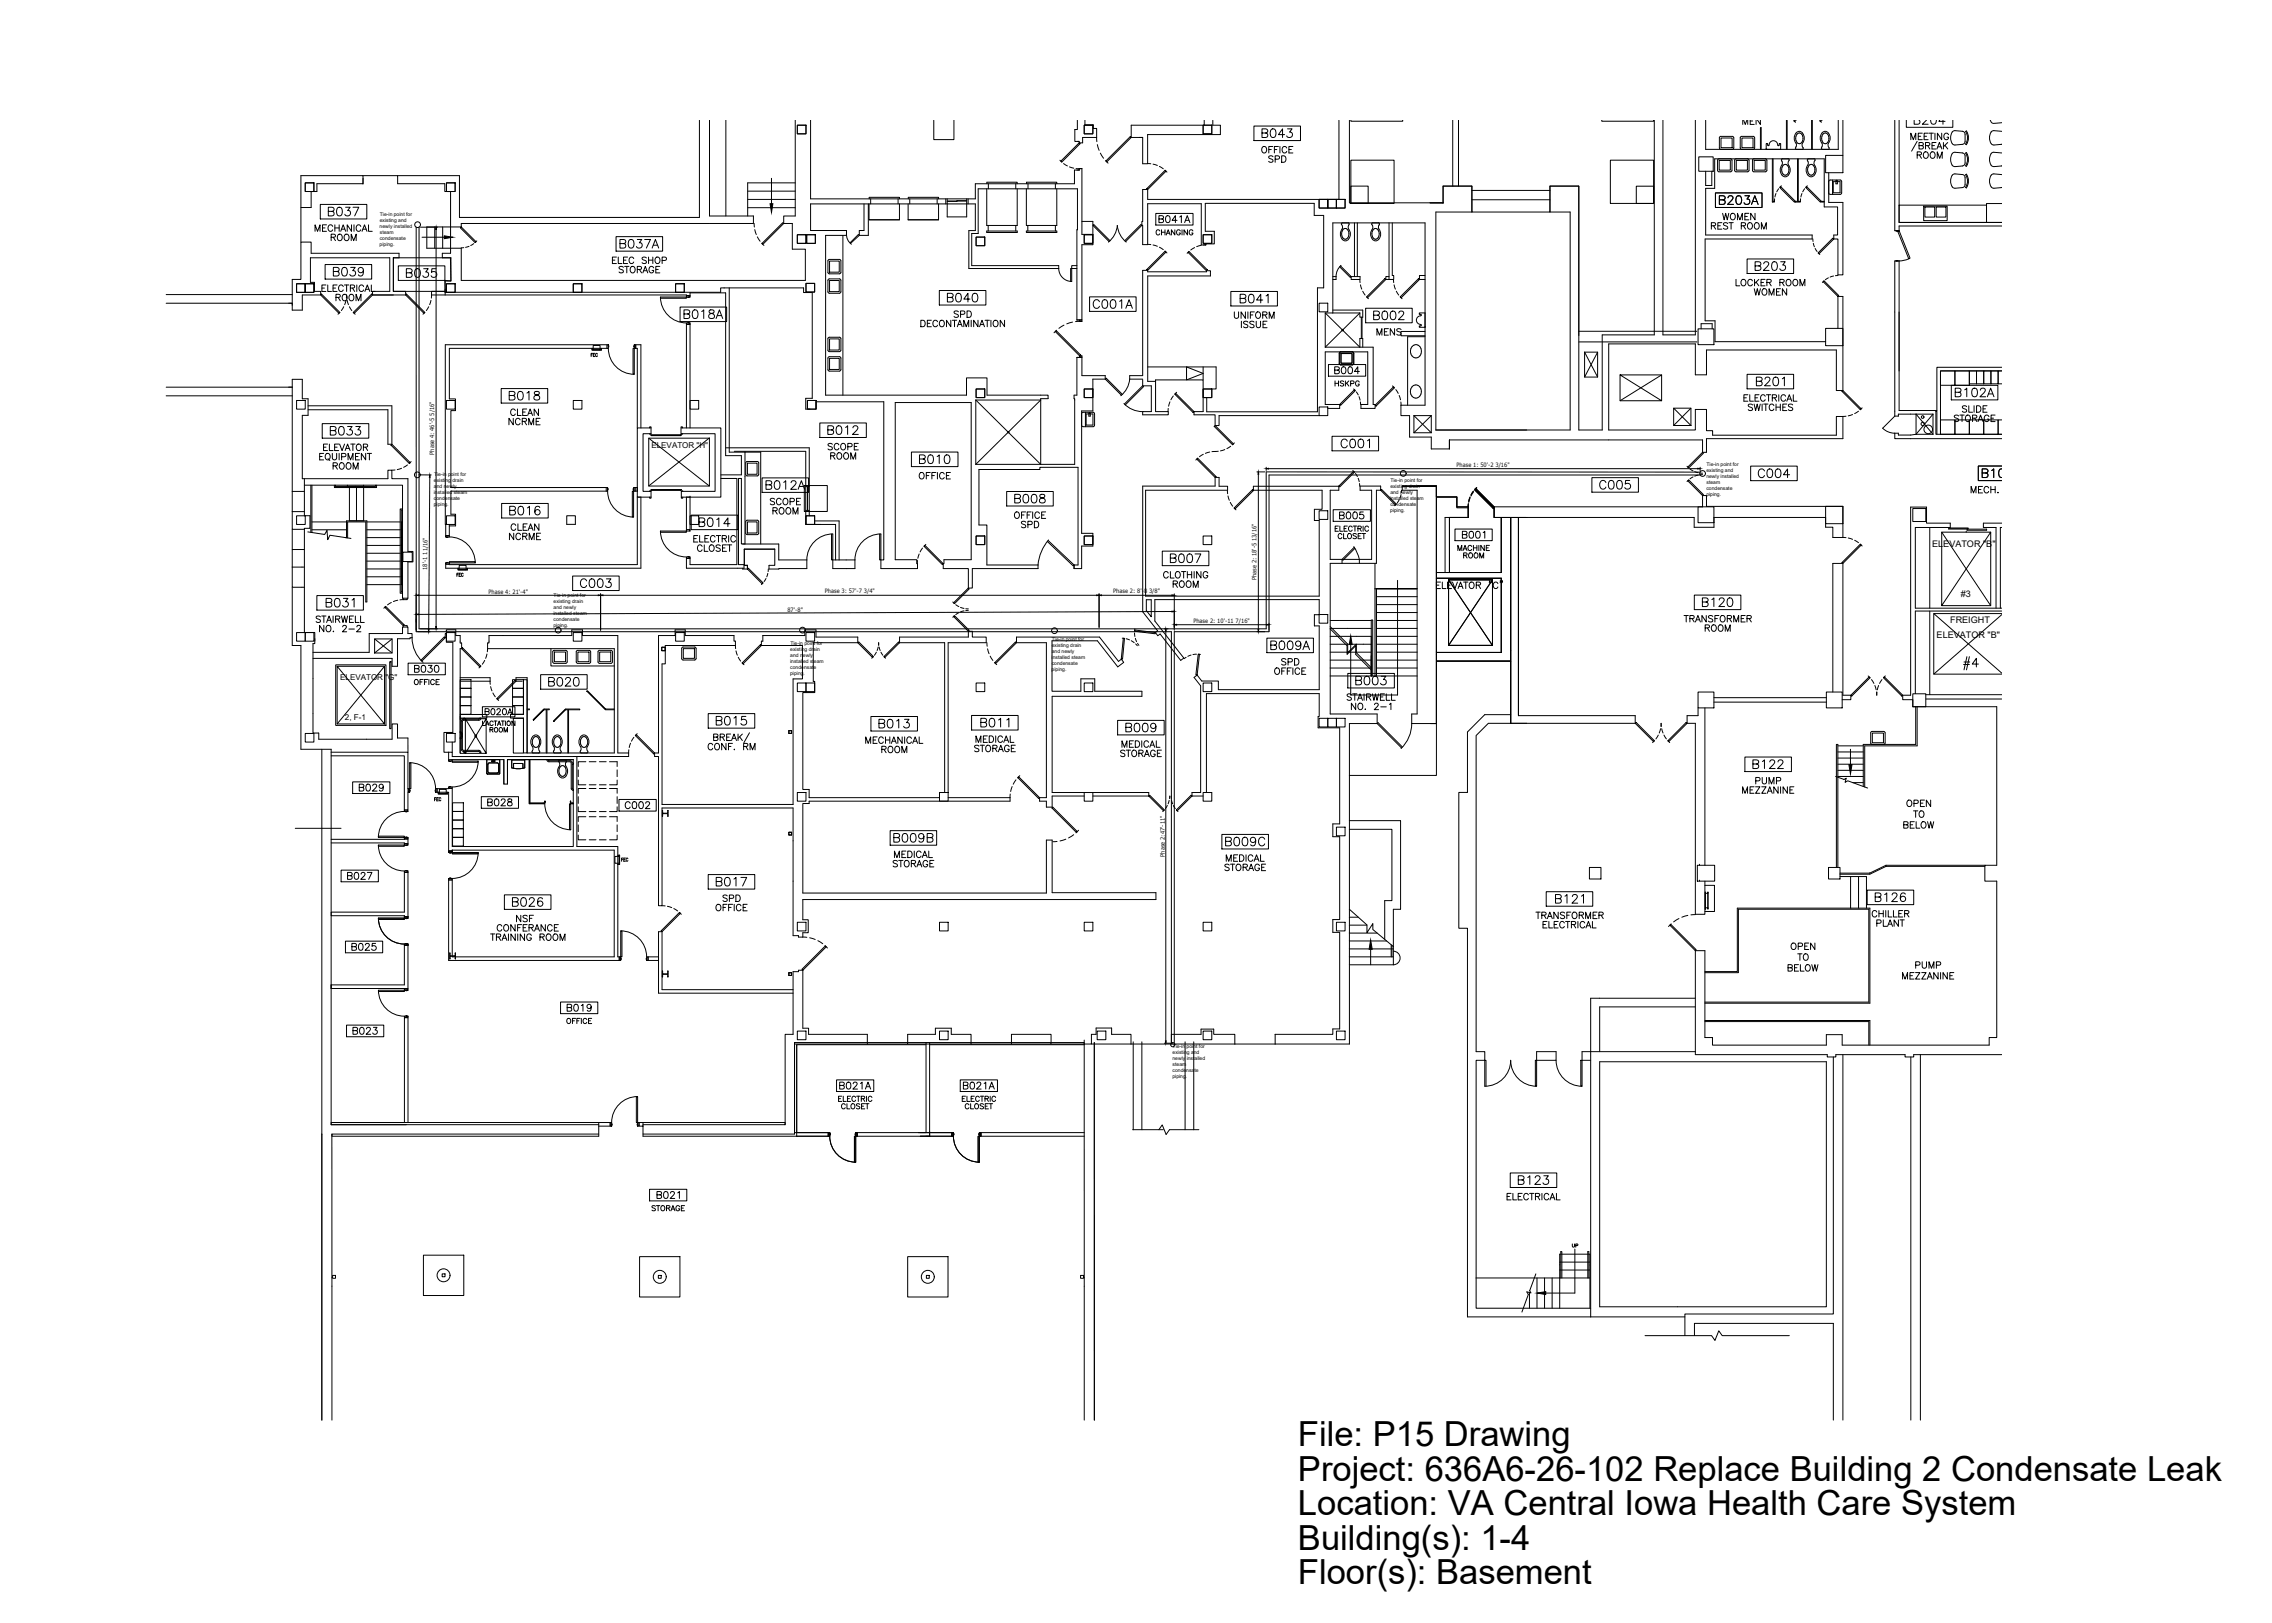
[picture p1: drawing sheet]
<svg xmlns="http://www.w3.org/2000/svg" width="1067mm" height="762mm" viewBox="0 0 1067 762" stroke-linecap="round" stroke-linejoin="round" font-family="sans-serif">
<defs><g id="words">
<g font-size="16.2">
<text x="609" y="679">File: P15 Drawing</text>
<text x="609" y="695">Project: 636A6-26-102 Replace Building 2 Condensate Leak</text>
<text x="609" y="711">Location: VA Central Iowa Health Care System</text>
<text x="609" y="728">Building(s): 1-4</text>
<text x="609" y="744">Floor(s): Basement</text>
</g>
<text font-size="10.6" x="921" y="316">#4</text>
<g font-size="8.4">
<text x="897" y="72">/BREAK</text>
<text x="334" y="350">BREAK/</text>
</g>
<g font-size="7.9">
<text x="806" y="97">B203A</text>
<text x="153" y="103">B037</text>
<text x="290" y="118">B037A</text>
<text x="156" y="131">B039</text>
<text x="190" y="132">B035</text>
<text x="581" y="144">B041</text>
<text x="513" y="146">C001A</text>
<text x="644" y="151">B002</text>
<text x="824" y="182">B201</text>
<text x="238" y="189">B018</text>
<text x="917" y="188">B102A</text>
<text x="154" y="206">B033</text>
<text x="388" y="205">B012</text>
<text x="359" y="231">B012A</text>
<text x="476" y="237">B008</text>
<text x="238" y="243">B016</text>
<text x="798" y="286">B120</text>
<text x="257" y="323">B020</text>
<text x="636" y="323">B003</text>
<text x="460" y="343">B011</text>
<text x="335" y="417">B017</text>
<text x="240" y="427">B026</text>
<text x="712" y="557">B123</text>
</g>
<g font-size="7.5">
<text x="592" y="66">B043</text>
<text x="823" y="128">B203</text>
<text x="444" y="143">B040</text>
<text x="320" y="151">B018A</text>
<text x="629" y="211">C001</text>
<text x="431" y="219">B010</text>
<text x="825" y="225">C004</text>
<text x="750" y="231">C005</text>
<text x="327" y="248">B014</text>
<text x="549" y="265">B007</text>
<text x="272" y="277">C003</text>
<text x="673" y="278">ELEVATOR &quot;C&quot;</text>
<text x="152" y="286">B031</text>
<text x="596" y="306">B009A</text>
<text x="335" y="341">B015</text>
<text x="412" y="343">B013</text>
<text x="528" y="345">B009</text>
<text x="822" y="362">B122</text>
<text x="419" y="397">B009B</text>
<text x="575" y="398">B009C</text>
<text x="730" y="425">B121</text>
<text x="879" y="424">B126</text>
</g>
<text font-size="7.1" x="293" y="381">C002</text>
<g font-size="6.6">
<text x="592" y="73">OFFICE</text>
<text x="543" y="106">B041A</text>
<text x="808" y="104">WOMEN</text>
<text x="155" y="114">ROOM</text>
<text x="290" y="129">STORAGE</text>
<text x="814" y="135">LOCKER ROOM</text>
<text x="157" y="143">ROOM</text>
<text x="447" y="150">SPD</text>
<text x="582" y="155">ISSUE</text>
<text x="646" y="159">MENS</text>
<text x="626" y="177">B004</text>
<text x="820" y="194">SWITCHES</text>
<text x="920" y="195">SLIDE</text>
<text x="238" y="201">NCRME</text>
<text x="917" y="199">STORAGE</text>
<text x="151" y="213">ELEVATOR</text>
<text x="149" y="217">EQUIPMENT</text>
<text x="156" y="222">ROOM</text>
<text x="389" y="217">ROOM</text>
<text x="431" y="226">OFFICE</text>
<text x="362" y="243">ROOM</text>
<text x="628" y="245">B005</text>
<text x="479" y="249">SPD</text>
<text x="238" y="255">NCRME</text>
<text x="325" y="256">ELECTRIC</text>
<text x="686" y="254">B001</text>
<text x="545" y="273">CLOTHING</text>
<text x="147" y="294">STAIRWELL</text>
<text x="800" y="298">ROOM</text>
<text x="194" y="317">B030</text>
<text x="598" y="318">OFFICE</text>
<text x="601" y="314">SPD</text>
<text x="631" y="330">STAIRWELL</text>
<text x="634" y="334">NO. 2-1</text>
<text x="406" y="350">MECHANICAL</text>
<text x="457" y="350">MEDICAL</text>
<text x="526" y="352">MEDICAL</text>
<text x="457" y="354">STORAGE</text>
<text x="823" y="369">PUMP</text>
<text x="168" y="373">B029</text>
<text x="228" y="380">B028</text>
<text x="419" y="404">MEDICAL</text>
<text x="575" y="406">MEDICAL</text>
<text x="162" y="414">B027</text>
<text x="335" y="429">OFFICE</text>
<text x="878" y="432">CHILLER</text>
<text x="720" y="433">TRANSFORMER</text>
<text x="229" y="443">TRAINING ROOM</text>
<text x="232" y="439">CONFERANCE</text>
<text x="164" y="447">B025</text>
<text x="265" y="476">B019</text>
<text x="165" y="487">B023</text>
<text x="393" y="513">B021A</text>
<text x="452" y="513">B021A</text>
<text x="308" y="564">B021</text>
</g>
<g font-size="6.2">
<text x="896" y="67">MEETING</text>
<text x="595" y="77">SPD</text>
<text x="899" y="75">ROOM</text>
<text x="147" y="110">MECHANICAL</text>
<text x="803" y="109">REST ROOM</text>
<text x="287" y="125">ELEC SHOP</text>
<text x="150" y="138">ELECTRICAL</text>
<text x="823" y="140">WOMEN</text>
<text x="431" y="155">DECONTAMINATION</text>
<text x="579" y="151">UNIFORM</text>
<text x="818" y="189">ELECTRICAL</text>
<text x="239" y="196">CLEAN</text>
<text x="388" y="212">SCOPE</text>
<text x="361" y="238">SCOPE</text>
<text x="476" y="244">OFFICE</text>
<text x="239" y="250">CLEAN</text>
<text x="327" y="260">CLOSET</text>
<text x="550" y="277">ROOM</text>
<text x="790" y="293">TRANSFORMER</text>
<text x="149" y="298">NO. 2-2</text>
<text x="227" y="337">B020A</text>
<text x="332" y="353">CONF. RM</text>
<text x="413" y="355">ROOM</text>
<text x="525" y="356">STORAGE</text>
<text x="817" y="374">MEZZANINE</text>
<text x="418" y="408">STORAGE</text>
<text x="574" y="410">STORAGE</text>
<text x="339" y="424">SPD</text>
<text x="242" y="434">NSF</text>
<text x="724" y="437">ELECTRICAL</text>
<text x="880" y="436">PLANT</text>
<text x="707" y="564">ELECTRICAL</text>
</g>
<g font-size="5.7">
<text x="542" y="111">CHANGING</text>
<text x="626" y="182">HSKPG</text>
<text x="626" y="251">ELECTRIC</text>
<text x="684" y="260">MACHINE</text>
<text x="687" y="263">ROOM</text>
<text x="194" y="323">OFFICE</text>
<text x="265" y="482">OFFICE</text>
<text x="393" y="518">ELECTRIC</text>
<text x="394" y="522">CLOSET</text>
<text x="451" y="518">ELECTRIC</text>
<text x="452" y="522">CLOSET</text>
<text x="305" y="570">STORAGE</text>
</g>
<g font-size="5.3">
<text x="817" y="60">MEN</text>
<text x="898" y="60">B204</text>
<text x="628" y="254">CLOSET</text>
<text x="226" y="342">LACTATION</text>
<text x="229" y="345">ROOM</text>
</g>
<g font-size="4.4">
<text x="277" y="169">FEC</text>
<text x="203" y="377">FEC</text>
<text x="737" y="587">UP</text>
</g>
<g font-size="4.3">
<text x="907" y="257">ELEVATOR &quot;B&quot;</text>
<text x="921" y="281">#3</text>
<text x="916" y="292">FREIGHT</text>
<text x="909" y="299">ELEVATOR &quot;B&quot;</text>
</g>
<g font-size="3.8">
<text x="306" y="210">ELEVATOR &quot;H&quot;</text>
<text x="160" y="319">ELEVATOR &quot;G&quot;</text>
<text x="162" y="338">2, F-1</text>
</g>
<g font-size="2.8">
<text x="204" y="213" transform="rotate(-90 204 213)">Phase 4: 46'-5 5/16&quot;</text>
<text x="684" y="219">Phase 1: 50'-2 3/16&quot;</text>
<text x="201" y="268" transform="rotate(-90 201 268)">18'-1 11/16&quot;</text>
<text x="590" y="272" transform="rotate(-90 590 272)">Phase 2: 18'-5 13/16&quot;</text>
<text x="229" y="279">Phase 4: 21'-4&quot;</text>
<text x="387" y="279">Phase 3: 57'-7 3/4&quot;</text>
<text x="523" y="279">Phase 2: 8'-8 3/8&quot;</text>
<text x="370" y="287">87'-8&quot;</text>
<text x="560" y="292">Phase 2: 10'-11 7/16&quot;</text>
<text x="547" y="402" transform="rotate(-90 547 402)">Phase 2:47'-11&quot;</text>
</g>
<g font-size="2.4">
<text x="178" y="101">Tie-in point for</text>
<text x="178" y="107">newly installed</text>
<text x="178" y="104">existing and</text>
<text x="178" y="113">condensate</text>
<text x="178" y="110">steam</text>
<text x="178" y="116">piping.</text>
<text x="801" y="221">existing and</text>
<text x="801" y="219">Tie-in point for</text>
<text x="204" y="226">existing drain</text>
<text x="204" y="224">Tie-in point for</text>
<text x="653" y="226">Tie-in point for</text>
<text x="801" y="224">newly installed</text>
<text x="801" y="227">steam</text>
<text x="204" y="232">installed steam</text>
<text x="204" y="229">and newly</text>
<text x="653" y="229">existing drain</text>
<text x="653" y="232">and newly</text>
<text x="801" y="233">piping.</text>
<text x="801" y="230">condensate</text>
<text x="204" y="238">piping.</text>
<text x="204" y="235">condensate</text>
<text x="653" y="235">installed steam</text>
<text x="653" y="238">condensate</text>
<text x="653" y="240">piping.</text>
<text x="260" y="280">Tie-in point for</text>
<text x="260" y="283">existing drain</text>
<text x="260" y="286">and newly</text>
<text x="260" y="289">installed steam</text>
<text x="260" y="291">condensate</text>
<text x="260" y="294">piping.</text>
<text x="371" y="305">existing drain</text>
<text x="371" y="303">Tie-in point for</text>
<text x="494" y="304">existing drain</text>
<text x="494" y="301">Tie-in point for</text>
<text x="371" y="311">installed steam</text>
<text x="371" y="308">and newly</text>
<text x="494" y="309">installed steam</text>
<text x="494" y="306">and newly</text>
<text x="371" y="317">piping.</text>
<text x="371" y="314">condensate</text>
<text x="494" y="315">piping.</text>
<text x="494" y="312">condensate</text>
<text x="551" y="498">newly installed</text>
<text x="551" y="495">existing and</text>
<text x="551" y="492">Tie-in point for</text>
<text x="551" y="503">condensate</text>
<text x="551" y="501">steam</text>
<text x="551" y="506">piping.</text>
</g>
</g></defs>
<!-- layer: A-WALL-E -->
<g fill="none" stroke="#000" stroke-width=".47">
<path d="M328 56v46h-112v-20h-29M333 56v45h21v4h-137v2h-5v-17h-3v-4h-22v-4h-17M341 56v45M373 56v45h-5v4h4v12h6v15h-161v-15h-5v2h-4v2h4v11h-3v5M381 56v37h77v-7h47v-6h2v-1h1v31h5M506 56v5h-1v5h2M509 56v3h4v1h2v5h-7v2h-1v-1h-1M565 56v3h-34v6h6v12h2v-14h34v-4h-4v-3M629 56v38h-90v-5h-2v26h2v-19h25v19h2M634 56v1h25v-1M682 56v31M685 56v31"/>
<path d="M752 56v1h24v-1M777 56v101h-25v45h-11v-115h-13v13h9v102h-63v-102h17v-13h-13v8h-44v-39M781 56v101h15v-101M801 56v14h62v-14M865 56v17M890 56v52h2v-2h48M892 56v48h48M634 75h21v21h-21zM756 75h20v21h-20zM141 97v17M141 82h29v4h-21v4h-3v7h-5zM408 96v15h-5v-3h3v-12"/>
<path d="M634 87h8v9h-8zM678 95v-8h13v13h37v-13h13v71M691 94h37M691 89h37M801 80v7h3v-7M859 81v14h6v34h-2v-17h-2v-2h2v-13h-6v-22h-52v13h-4v22h50v2h-50v39h4v9h52M141 114h5v5h41v2h-2v16h5v1h-15v-1h8v-16h-37v12h2v4h3v1h-9v8h-5v-15h4zM508 104h5v11h-5v35h-2v-61h-47v21h-3v15h41v1h-42v-18h3v-12h-77v12h16v3h-9v75h66v-9h9v9h29v1h-3v1h-31v30h47l-1-32h2v-18h2M566 115h4v-6h-4v-14h51v6h5v34h-3v58h-52v-6M566 115h.1M652 105v26h2v-2v-24M78 138h59"/>
<path d="M175 138h10M209 137h-6v1l119 1M209 138v-1h129v-2h39v2h4v50h-3v5h2M324 139v-2h17v77h7v9h-10M342 135v77h8v43h-2v-30h-1v40h2v2h-27v-5h2v3h22v-40h-8M506 125h-3v1h3M669 129h-3v2h3M78 142h59M136 142h1v1M322 152v49M324 152v49M508 150v1h-1v-1"/>
<path d="M626 147v-42h43v85h-11v5h4v10h10v6h9v-4M626 146h14v3h-1v-2h-17v16h23v27h1v2h-7v-2h3v-25h-20v25h7v2h-6M669 156h-11v2h11M741 156h56M799 154v-2h5v2M863 154v-15h2v44h-3v-19h-61v12h-5v-15h-41v41h41v-10h5v10h3v2h58v-8h3v10h-64v6h-2v-5h-118v4M892 146v28M285 162h-76v84h1M285 164h-74v23h3v6h-2v36h73v2h-73v10h2v6h-3M507 168v-1h1v9h11M519 176v2h-6v15h-5v57h5v6h-5v11h-4v-2h2v-46h-18v1h-28v26h3v19h24v2h-30v9h-2v-9h-12v-4h13v-74h-36v74h10l1 4h-17v-4h1v-74h-32v3M537 178h-7v-2h7v-49h2v1h27v-1h2v3h-29v49h4v-1h22v15h-4v2h10v5h1v-5h47"/>
<path d="M537 178v3h4v12h-4v2h12v-2h-6v-14M539 172h32v11h-2M557 172l8 3-8 3zM565 172v6M639 163v-4h1v4M940 174h-29v30M940 172h-31v21h-17v-70h-2v72h1v-1h17v10h-8M78 182h59M78 186h59M145 191h39v18h-2v-17h-37M664 195h8v8h-8zM900 194v10"/>
<path d="M299 201v-37h-1v-2h3v39M341 210h39v32M345 212h33v34h14v17M900 204h-9v-1h-1v3h50M940 204h-31v-11v11M137 231h6M143 228h46v53h3v-17h2v-5h-2v-34h-8v-4h-2v4h-40v-30h3v-8h-3v-9h-5v62M143 225v17h3v6h-3v49h5v5h-1v42h3v3h34v-7h3v6h5v7M298 229h1v2h-1zM299 233v32h-88M301 233v34h-92v-2M658 228v2h7v105h-2v5h11v24h-40"/>
<path d="M666 228h8v5h10v5h5v5h-10v26M674 228h-16h16M674 228v112M674 233h10v5h5M702 238v5h15M702 238h97v-5h2v5h64v14h-4v-4h-4v-5h-52v5h-10v-5h-93zM137 240v9h6M137 258v8M137 240h6M137 249v9h6M209 246v5h2v-5M322 249v-16h2v16"/>
<path d="M349 255h17v8h13v4h-18v-2h3v-7h-15v7h2v2h-2M383 245h11v18M681 243v26M705 243v26h-31M709 243v97M713 243v93h55v4h-69l-6 5v149h4v4h-4v116h54M906 248v38M940 248h-1v38M940 246h-9v2h6v38M137 266v10h6M137 276v27h4v49h14v176M137 266h6"/>
<path d="M391 263h10v4h-10zM630 263v1M638 263v1M674 272h31v34h-31M680 272h21M148 300v1M176 300h8v7h-8zM538 282h3v8l-3-3zM906 287v39M940 286h-41v-38h17v-2h-11v-8h-8v88h-4v3h5v3h40v74h-6v8h6v73h-4v4h-69v-5h-7v5h-54v-4h-3v-41h-5v49h62v1h4v-1h33v1h4v-1h41M940 287h-41v39M147 306h26v-9h16v-3h3v3h1v2h-1v1h-5v13h-3v-4h-37"/>
<path d="M216 318h14v2h-14M245 320h-3v-2h6v36h40v-49h-59v-3h1v-4h38v-2h6v2h16v56h5v1h-24M674 310h35M674 306v34h-2M216 335h13v2h-13M228 337h-12v17h12v-17l-9 17v-17l9 17M709 336h-12l-8 8v28h-4v64h4v182h102M797 332v4h-5v4h4v89h5v-15M801 332v74M805 328h53M805 330h53M861 325v-60h4v61h4v3h-4"/>
<path d="M904 328h36M904 326h36M151 352v315M155 353h37v27h-2v-25h-35M211 353h-3v-9h5v-42h-3v-6h4v2h2v4h1v3h-1v49M211 353v4M211 353h1v2h57M212 357h25M212 348v5M237 357v11h1v-11M237 357v11M238 357h31v40h-57v-27"/>
<path d="M238 357v11M269 355h.1M271 355h-2M271 355v42h19M205 372h6v28h1v-1M205 370h6M441 375h-61v-4h-3v-46h6v-5h-1v-18h21v-3h-20v-3h-5v2h-20v3v2h19v16h-5v59h-61v-66h1v-9h33v-2v-3h-23v-2h-5v2h-8v56h-2v1h2v70h2v-46h61v60h3v1h2v-2h2v-6h-2v-10h166v-3h-49v-25h-3v25h-114v-42h3v-1h94v-1h-29M444 372v-70h-22v-3h33v-3h2v3h6v3h-18v70M509 372h-15v-45h42v-2h-22v-6h-6v6h-14v-24h21l10 12 3-2-1-2-2 2-9-12h-39v3h14v73h-3v1h3v3h3v-5h15M513 372h26v2h-26M565 374h-5v-2h4v-50l-3-4 1-1 2 3h8v4h47v-30h-2v-5h2v-7h-77v10l14 17-2 1-9-12h-1l-1-1 1-1-7-9v-59h34v-4h1v4h4v2h-38v50h81v-36h-2v-5h4v-9h-32v-2h40v2h-4v33h19v-33h-5v-2h9v2h-2v34h-21v71h22v5h-13v150h-84M566 372v-46h53v16h10v45h-3v6h3v39h-3v6h3v45h-3v3h-27"/>
<path d="M190 394h2M190 396h2M192 394v2h-37M192 394h-37M212 399h76v50h-76v-36h-1v38h80M212 399v1M290 398v51h1M634 385h24v42h-4v17M634 389h20v34h-4v18M190 428v-18h2v20h-2M190 444v18h-35M190 444h2v20h-2"/>
<path d="M309 449h-5v2h5M155 464h37M372 465h-61v-28h-2v29h63M796 469h-49v149M796 473h-45v21M373 489v43h-71M373 489v43M373 489h136v1h-73M373 490h53v-4h13v-3h8v3h9v4M374 490v43h15v-1h-15v-42h61M407 490v-4h-27v-3h-3v-27h-5v30h-3v42M426 490h49"/>
<path d="M436 489v44h-34v-1h33v-43M475 486h19v4h-19zM494 490h18v-4h3v-3h7v3h9v4M509 488v179M512 490h19M514 489v178M531 490h19v-4h14v-3h6v3h10v4M532 489v41M536 489v41M556 489v41M561 489v41M599 486v4"/>
<path d="M722 494h9v4h-9zM751 498h107v116h-107zM796 494h-53v4h4M861 496v121h-70v10M865 495v172M897 496v171M902 495v172M156 532v135M190 527v-49h2v49M281 528h-126v-1h132v2h-6M281 527v6h-125v-1h125M302 527h67v1h-67"/>
<path d="M302 529h-2v-2h2v6h87M373 532h16M431 532h16M432 532h15v1h-15h15M436 532v1h-1M436 532h.1M509 532h-48v1h48M532 530h14M544 530l2-2 2 5 1-3h14M772 627h32l1 2 2-4 2 2h31M796 627v-6h65v46"/>
<circle cx="223" cy="346" r=".5"/>
</g>
<!-- layer: A-EQPM-E -->
<g fill="none" stroke="#000" stroke-width=".47">
<path d="M408 96v7h14M408 93h14M409 93v3M422 93v3M422 96v7M426 96v7h15v-7M426 93h15M427 93v3M440 93v3M444 93v3M445 94h9M445 93v9h9v-9"/>
<path d="M454 94l-9 1M455 93v3M463 89v17h15v-17M463 86h15M464 86v3M477 86v3M482 89v17h14v-17M482 86h14M483 86v3M496 86v3M408 103h14M463 108h15v1h-15z"/>
<path d="M464 106v2M477 106v2M482 108h14v1h-14zM483 106v2M496 106v2M278 164h4M279 162h3v2h-3zM378 240h2M378 228v12h10v-12h-8M379 228v12M215 270h.1M215 267h4v1h-4z"/>
<path d="M215 269v2M216 270h.1M216 265h3v2h-3zM216 269v2M217 269v1v1v-1M206 372h.1M206 372v1h4v-1v1h-4zM206 371h4v2h-4zM289 402h2v3h-2zM290 401h1v5h-1h1v-4zM290 406h.1M292 404h.1"/>
<path d="M293 403h-1v1M293 404h.1M294 403h-1v1h1M295 403h-1v1h1"/>
<circle cx="903" cy="196" r=".6"/>
<circle cx="903" cy="199" r=".8"/>
<circle cx="905" cy="202" r="2"/>
</g>
<!-- layer: A-COLS-E -->
<g fill="none" stroke="#000" stroke-width=".47">
<path d="M374 59h4v4h-4zM438 56v10h10v-10M509 59h4v4h-4zM565 59h4v4h-4zM798 74h6v6h-6zM857 73h8v8h-8zM143 86h4v4h-4zM210 86h4v4h-4zM619 94h4v4h-4zM623 94h5v4h-5zM623 94h5v4h4v-4h-4v4h-5zM628 94h4v4h-4z"/>
<path d="M768 87h8v9h-8zM374 110h4v4h-4zM379 110h4v4h-4zM458 111h4v4h-4zM509 110h4v4h-4zM565 110h4v4h-4zM139 133h4v4h-4zM139 133h4v4h4v-4h-4v4h-4zM143 133h4v4h-4zM210 133h4v4h-4zM269 133h4v4h-4zM317 133h4v4h-4z"/>
<path d="M378 133h5v4h-5zM619 142h4v4h-4zM797 154h8v8h-8zM857 154h8v8h-8zM139 188h4v4h-4zM210 188h4v4h-4zM269 188h4v4h-4zM324 188h4v4h-4zM379 188h4v4h-4zM458 183h4v4h-4zM509 183h4v4h-4zM565 183h4v4h-4z"/>
<path d="M619 191h4v4h-4zM619 240h4v4h-4zM797 238h8v7h-8zM857 238h8v8h-8zM898 239h6v6h-6zM139 242h4v4h-4zM189 259h5v5h-5zM210 242h4v4h-4zM266 242h4v4h-4zM324 242h4v4h-4zM378 242h5v4h-5zM458 252h4v4h-4z"/>
<path d="M509 252h4v4h-4zM565 252h4v4h-4zM139 297h4v4h-4zM143 297h4v4h-4zM210 297h4v4h-4zM269 297h4v4h-4zM317 297h4v4h-4zM378 297h5v4h-5zM619 289h4v4h-4zM311 304h1v1h-1zM311 305h.1M311 304v1"/>
<path d="M311 304h.1M311 305h1M311 304h1M312 304h.1M312 305h.1M312 304v1M374 321h4v4h-4zM378 321h5v4h-5zM458 321h4v4h-4zM509 321h4v4h-4zM565 321h4v4h-4zM619 337h4v4h-4z"/>
<path d="M623 337h5v4h-5zM628 337h4v4h-4zM797 325h8v7h-8zM858 325h7v7h-7zM898 326h6v6h-6zM143 344h4v4h-4zM210 344h4v4h-4zM370 343v1M370 344h2M371 343h-1M371 343h1M372 343h.1"/>
<path d="M372 344h.1M372 343v1M372 344h-2M374 372h4v4h-4zM441 372h4v4h-4zM509 372h4v4h-4zM565 372h4v4h-4zM311 381v2M311 383h.1M311 381h.1M311 381v1h3M314 382h-3v1"/>
<path d="M314 383h.1M314 381h.1M314 381v2M370 392h2M372 391h.1M372 391h-2v1M372 391v1M372 392h.1M628 388h4v4h-4zM746 407h6v6h-6zM797 406h8v8h-8zM798 406h.1"/>
<path d="M798 414h.1M859 407h5v6h-5zM374 433h4v4h-4zM441 433h4v4h-4zM509 433h4v4h-4zM565 433h4v4h-4zM628 433h4v4h-4zM211 450h.1M211 447h.1M211 447v3M211 448v1h3M214 449h-3v1"/>
<path d="M214 450h.1M214 447h.1M214 447v3M311 459h.1M311 456h.1M311 456v3M311 456v1h3M314 458l-3-1v2M314 459h.1M314 456h.1M314 456v3M370 457h2"/>
<path d="M370 458h2M370 457v1M370 458h1M372 457h.1M372 457h-2M372 458h.1M372 457v1M374 484h4v4h-4zM441 484h4v4h-4zM515 484h4v4h-4zM565 484h4v4h-4zM628 484h4v4h-4z"/>
<path d="M156 599h2v1h-2zM199 589h19v19h-19zM208 598h1v1h-1zM300 590h19v19h-19zM309 599h1v1h-1zM426 590h19v19h-19zM435 599h1v1h-1zM507 599h2v1h-2z"/>
<circle cx="208" cy="599" r="3"/>
<circle cx="310" cy="599" r="3"/>
<circle cx="436" cy="599" r="3"/>
</g>
<!-- layer: Original floorplan-Lower floor Plan$0$A-Wall -->
<g fill="none" stroke="#000" stroke-width=".47">
<path d="M209 136v1M322 139h2M299 229v2M299 233h2M246 319h2v35h-2v-17h-6v-2h6zM216 335v2M238 357h31M205 370v2M211 370h.1M211 400h1M190 428h-35v2h35h2M190 444h2"/>
<path d="M291 449v2M155 462v2M514 489v178M151 532v135M155 528h36M155 527h35M389 532v1M402 532v1M447 532v1M461 532v1"/>
</g>
<!-- layer: Original floorplan-Lower floor Plan$0$D-Line-20 -->
<g fill="none" stroke="#000" stroke-width=".47">
<path d="M216 319h5v4h-5zM241 319h5v4h-5zM216 331h5v4h-5zM216 327h5v4h-5zM216 323h5v4h-5zM241 331h5v4h-5zM241 327h5v4h-5zM241 323h5v4h-5zM241 337h5v17h-5zM275 358h-3v2M277 358h3M281 358h4"/>
<path d="M286 358h4v2M212 377h6v4h-6zM272 366v2h3M272 379v2h3M272 361v4M272 374v3M275 370h-3v2M277 370h3M277 368h3M281 370h4M281 368h4M286 370h4v2"/>
<path d="M290 366v2h-4M290 379v2h-4M290 361v4M290 374v3M212 381h6v4h-6zM212 385h6v4h-6zM212 389h6v4h-6zM212 393h6v4h-6zM272 392v2h3M272 387v3M275 383h-3v3M277 383h3"/>
<path d="M277 381h3M277 394h3M281 383h4M281 381h4M281 394h4M286 383h4v3M290 392v2h-4M290 387v3"/>
</g>
<!-- layer: A-CONV-E -->
<g fill="none" stroke="#000" stroke-width=".47">
<path d="M305 206l28 22M305 206h28v22h-28zM305 201v-1h1v4h-1M306 204h14v1h-14zM306 204h-4v27h4M306 201h-7v32h7M320 201h18v32h-18M320 204h16v27h-16M320 201v-1v4M333 206l-28 22M305 231l1-1v4h-1v-1M306 230h14h-14z"/>
<path d="M321 231l-1-1v4h1v-1M912 250l23 34M915 248h9h-9zM923 250h.1M924 248h9v1h-9zM935 250l-23 34h23v-34h-23v34M680 272l21 31h-21v-31h21v31M680 272l21 31M680 272v31M680 272h21M701 272l-21 31M701 272v31"/>
<path d="M908 288l32 28M940 289l-32 28M940 288h-32v29h32M158 312h23v29h-23zM158 313l23 27h-23v-27h23v27M181 313l-23 27M183 311h1v31h-1zM680 303h21"/>
</g>
<!-- layer: A-DOOR-E -->
<g fill="none" stroke="#000" stroke-width=".47">
<path d="M498 75l1 1M498 76l9-9-8 9zM499 77l2 1M502 78l2 1M505 79h2M515 65v2M515 68l1 3M517 72l1 2M519 75l1 2M531 64v1l-11 11h-1zM539 77h1M541 77l2 1"/>
<path d="M544 78l2 1M547 80l1 1M547 80l-8 9h-1zM216 107h1l7 6-1 1zM218 116h-1M220 116h-1M222 114l-1 1M224 113l-1 1M354 105v2M354 108l1 2M356 111l1 2M358 114l1 1"/>
<path d="M358 114l10-9-10 10zM397 110a6 6 0 0 0 3 5M399 114l4-4v1l-4 3M520 114l3-4 2-4 1 4 3 4M521 113l-7-8-1 1 8 7M528 113l8-8v1l-7 7M539 115h1M541 115l2 1M544 116l2 1M547 118l1 1M558 118l9 9h-1zM558 118l-1 1"/>
<path d="M561 116l-2 1M564 115l-2 1M566 115h-1M851 112v1M851 114l1 2M852 117l1 1M854 119h.1M861 112l-7 7zM890 108h2M890 108l1 1zM891 109l1-1 5 13-1 1zM151 138l9 9h-1l-8-9z"/>
<path d="M174 138h1l-9 9zM191 138l8 9-9-9zM203 138v2M310 139a12 12 0 0 0 12 13M310 139h12v1h-12zM322 139h2h-2zM323 139l1 1zM497 126a6 6 0 0 0 6 6v-6v6M538 127l9-9-8 9zM654 131v2M655 134v2M656 137l1 2"/>
<path d="M657 139l1 1M657 139l9-8-8 9zM856 132l7 7zM856 132v1M859 130l-2 1M861 130h-2M863 129h-1M890 122l1 1zM896 122l-6 1M160 147l-1 1M161 144l-1 2M164 144l1 2"/>
<path d="M166 147l1 1M199 147v1M201 144l-1 2M202 141v2M496 156v-1l11 12zM496 155l-1 1M500 153l-3 1M504 151l-3 1M507 151h-2M285 162h1v2h-1zM286 162v1zM286 164a12 12 0 0 0 12 12"/>
<path d="M297 164h1v12h-1zM298 162v1zM298 162v2zM530 178l-1 4-3 4M527 185l-8-7 8 8M528 189a12 12 0 0 0 9 4M528 190l9-9v1l-9 8M549 192l-1 1M549 189v2M551 186l-1 2M552 185l9 8-1 1-8-9zM552 184v1"/>
<path d="M636 183l-7 7zM637 184l1 1M638 186l1 2M639 189v1M646 190l8-8h1l-9 9zM654 181l1 1M655 183l2 2M657 186l1 2M658 189v1M865 183l9 9-9-8zM867 195l-2 1M870 195h-2"/>
<path d="M873 193l-2 1M874 191l-1 1M890 195l-6 6a8 8 0 0 0 6 2M184 209l9 8-1 1zM189 220h-2M191 218l-1 1M193 217l-1 1M562 216v-1l9 9zM562 215l-1 1M565 213l-2 1M568 212l-2 1M570 200h1l8 8v1z"/>
<path d="M572 212h-3M575 211l-2 1M578 210l-2 1M580 208l-1 1M792 219l1 1M799 212l1 1-7 7-1-1zM185 221h-1M285 229v2M285 229l1 1zM285 231a12 12 0 0 0 12 12M297 231v12zM297 229v1z"/>
<path d="M298 229h-1v2h1M576 230v2M577 233v2M578 236l1 2M579 238l1 1M588 230h1l-9 9zM635 221l1 1M636 221v1l-7 7v-1zM636 222l1 2M638 225v1M638 227v1M649 230l7 7h-1l-7-7z"/>
<path d="M656 237h-1M657 235l-1 1M658 232l-1 2M658 230v1M689 237v1M689 236v2M690 234v2M690 233v2M692 231l-1 2M692 231l-1 1M693 230l9 8-1 1-8-9zM693 229l9 9h-1l-8-8z"/>
<path d="M693 229l-1 1M792 226l1-1 7 7-1 1zM793 225l-1 1M794 220l1 1M795 224l-1 1M796 221l1 1M797 223l-1 1M798 222h1M799 223h-1M209 251h2v1h-2zM210 252h.1M211 252a12 12 0 0 1 12 12"/>
<path d="M390 251v12h1v-12M391 251a12 12 0 0 0-12 12M413 251v12h1v-12M414 251a12 12 0 0 0-13 12M433 257l-1 2M434 256l9 9h-1zM435 256l-1 1M492 254l12 11v1l-12-12M492 254l-3 4-2 7M636 257l2 6M636 257l-6 6h1l5-6M865 252h2"/>
<path d="M868 253h2M871 254l2 1M873 255l1 1M874 256l-9 9v-1zM209 264h2v1h-2zM210 264h.1M211 264h12h-12zM351 267l7 7-7-7zM358 274h-1M360 272l-1 1M361 269l-1 2M361 267v1"/>
<path d="M431 263v2M432 260l-1 2M455 276v1l-7 6zM181 285l9 8-1 1zM181 285l-1 1M184 283l-2 1M187 282h-2M189 282h-1M189 294h2M189 281v1h2v-1M193 299a16 16 0 0 0 6 12M210 297h-1v2h1"/>
<path d="M447 283h1M448 289l7 7zM448 289l-1 1M449 284l1 1M450 288l-1 1M451 285l2 1M453 287h-2M453 286h2M455 287h-2M527 300h1M527 300h1l-1 9h-1zM529 300h1"/>
<path d="M533 297v2M533 296l10 1-1 1-9-2zM533 295v1M533 300l1 1M198 310l11-11-11 11zM217 305v-1l9 9h-1zM226 313l-1 1M228 310l-2 2M229 307l-1 2M229 305v1M230 320v1M242 319v1l-8 8h-1z"/>
<path d="M345 303v2M346 306v2M347 309l1 1M348 311l1 1M348 311l9-8h1l-9 9zM403 302v-1l7 7v1zM410 308l-1 1M411 306v2M412 304v1M412 303l1-1v1M413 304v1M414 306l1 2"/>
<path d="M415 308l7-7v1l-7 7zM415 308l1 1M463 302l1 1M464 305v2M465 308l1 2M467 311l1 1M467 311l10-10v1l-10 10zM531 301l2 1M533 302l1 1M534 302l1 1M557 309h-1M559 308h-1"/>
<path d="M562 307h-2M563 307l-1 10zM563 307h1M877 317l1 1M879 319l1 2M884 319l-1 2M885 318l8 8v1l-9-9zM885 317l-1 1M230 322l1 2M231 325l2 2M233 328l1 1M663 340l-1 6-4 5"/>
<path d="M768 340v-1l9 9h-1zM792 339v1l-8 8h-1zM869 326l9-8-9 9zM880 322l1 2M881 325v1v-1M882 322l-1 2M192 358a12 12 0 0 1 13 12M192 358h1v12h-1zM211 357h1h-1zM211 357l1 1zM212 357h13v1h-13zM225 357a12 12 0 0 1-13 12"/>
<path d="M295 352v2M296 349l-1 2M298 346l-2 2M299 345l8 9-9-9zM299 344l-1 1M659 351l-12-12v1l11 11M777 348l-1 1M779 345l-1 2M780 342l-1 2M780 341v-1v1M780 342l1 2M781 345l1 2"/>
<path d="M783 348l1 1M192 370v2zM192 371l1 1zM204 371l1 1zM205 370v2zM211 370h1h-1zM211 369l1 1zM474 373v1M475 369v3M477 366l-1 2M478 365l10 10-10-10zM479 364l-1 1"/>
<path d="M494 379l12 11-1 1zM539 374l1-1 7 7-1 1zM548 378l-1 2M549 376l-1 1M549 374v1M550 374v1M550 376l1 1M551 378l1 2M178 393h12h-12zM178 397h12h-12zM178 397a12 12 0 0 0 12 12M190 380h2v1h-2z"/>
<path d="M190 381a12 12 0 0 0-12 12M190 393h2v1h-2zM190 396h2v1h-2zM190 381h1zM190 393h1zM190 397h1zM211 400h1h-1zM496 395h-2M500 394l-2 1M504 392l-2 1M506 390l-1 1M547 380l-1 1"/>
<path d="M552 380l7-7 1 1-7 7zM552 380l1 1M190 409h2v1h-2zM190 409h1zM211 412h1v1h-1zM211 400h1zM211 412h1zM212 400h13v1h-13zM225 400a12 12 0 0 1-13 12M178 431a12 12 0 0 0 12 12M178 431h12v1h-12zM190 430h2v1h-2z"/>
<path d="M190 431h1zM291 437a12 12 0 0 1 13 12M291 437h1v12h-1zM311 425h1M313 426h2M316 427l2 1M319 428l1 1M319 428v1l-8 8h-1zM377 440h2M784 434h1l11 12zM785 434l-2 1M788 431l-2 2"/>
<path d="M793 430l-3 1M796 429l-2 1M190 443h2v1h-2zM191 443h.1M291 449v2zM291 450l1 1zM303 450l1 1zM304 449v2zM377 455l11-11v1l-11 11zM380 440l3 1M384 442l2 1M387 444l2 1"/>
<path d="M178 465a12 12 0 0 0 12 12M178 465h12v1h-12zM190 464h2v1h-2zM190 477h2v1h-2zM190 465h1zM190 477h1zM721 498h1v12h-1zM731 498a12 12 0 0 0 12 12M742 498h1v12h-1zM299 515v12zM299 515a12 12 0 0 0-12 12M698 510v-12h-1v12a12 12 0 0 0 12-12 12 12 0 0 0 12 12"/>
<path d="M287 527v2zM287 528h.1M299 528h.1M299 527h1v2h-1zM389 532h1v1h-1zM390 533a12 12 0 0 0 12 13M390 532v1zM401 533h1v13h-1zM402 532v1zM447 532h1v1h-1zM448 532v1zM448 533a12 12 0 0 0 12 13"/>
<path d="M459 533h1v13h-1zM460 532v1zM460 532h1v1h-1z"/>
</g>
<!-- layer: Original floorplan-Lower floor Plan$0$A-Door -->
<g fill="none" stroke="#000" stroke-width=".47">
<path d="M298 229v2M310 249a12 12 0 0 0 12 12M310 249h12v1h-12zM322 249h2h-2zM322 262h2h-2zM323 261l1 1zM178 431a12 12 0 0 0 12 12M178 431h12v1h-12zM190 430h2v1h-2zM190 431h1zM190 443h2v1h-2zM190 443h1z"/>
<path d="M389 532h1v1h-1zM390 533a12 12 0 0 0 12 13M390 532v1zM401 533h1v13h-1zM402 532v1zM447 532h1v1h-1zM448 532v1zM448 533a12 12 0 0 0 12 13M459 533h1v13h-1zM460 532v1zM460 532h1v1h-1z"/>
</g>
<!-- layer: Original floorplan-Lower floor Plan$0$A-Flor-Pfix -->
<path d="M229 357h6v6h-6zM229 358h5v5h-5zM231 357h1v1h-1zM240 357h6v3l-3 1-3-1zM241 361v-3h5v3" fill="none" stroke="#000" stroke-width=".47"/>
<!-- layer: A-FLOR-FIXT-E -->
<g fill="none" stroke="#000" stroke-width=".47">
<path d="M807 75h6v5h-6zM807 75h5v5h-5zM807 65l1 5h5l1-1v-4M807 65l1-1h5l1 1M808 65h5v4h-5zM815 75h6v5h-6zM815 75h5v5h-5zM817 65v5h6l1-1v-4M817 65l1-1h5l1 1M818 65h5v4h-5zM823 75h6v5h-6zM824 75h5v5h-5z"/>
<path d="M829 67h1v1a2.4 2.4 0 0 1 3-2 2.4 2.4 0 0 1 2 2v-1h1v3h-7zM829 70h.1M837 75h3a2.9 2.9 0 0 0 1 4 2.6 2.6 0 0 1-3 4 2.6 2.6 0 0 1-2-4l1-2zM837 79a1.6 1.6 0 0 1 1-2 1.6 1.6 0 0 1 2 2M840 79a1.9 1.9 0 0 1 0 2 1.9 1.9 0 0 1-3 0v-2M843 64v2M843 62a4 4 0 0 0 0 5M843 64a1.8 1.8 0 0 1 3-1 1.8 1.8 0 0 1 1 2 1.6 1.6 0 0 1-2 2 1.6 1.6 0 0 1-2-1M843 63l2-1 1 1M846 62a5 5 0 0 1 0 6l1 2h-4v-3M849 79v2M849 79a1.6 1.6 0 0 1 1-2 1.6 1.6 0 0 1 2 2"/>
<path d="M849 75v2a3 3 0 0 0-1 4 3 3 0 0 0 3 2 4 4 0 0 0 1-6v-2h-3M852 79a1.9 1.9 0 0 1 0 3 1.9 1.9 0 0 1-3-1M855 63l2-1 2 1M855 62a5 5 0 0 0 1 6l-1 2h1M856 63a2.2 2.2 0 0 1 3 1 2.2 2.2 0 0 1-1 3 2.1 2.1 0 0 1-3-1 2.1 2.1 0 0 1 1-3zM859 62a5 5 0 0 1-1 6l1 2h-3M859 85h6v6h-6zM860 85v6M862 85v1h1v-1M862 85h-1v6h3v-6h-1M903 97h11v7h-11zM904 97h4v5h-4z"/>
<path d="M909 97h5v5h-5zM630 105h3v2a3 3 0 0 1 1 4 3 3 0 0 1-3 2 4 4 0 0 1-1-6zM630 109v2M630 109a1.8 1.8 0 0 1 2-2 1.8 1.8 0 0 1 1 3 1.7 1.7 0 0 1-1 2 1.7 1.7 0 0 1-2-1M644 105h4l-1 2a3 3 0 0 1 1 4 3 3 0 0 1-3 2 4 4 0 0 1 0-6zM645 108a2.2 2.2 0 0 1 3 1 2.2 2.2 0 0 1-1 3 2.1 2.1 0 0 1-3-1 2.1 2.1 0 0 1 1-3zM389 122h6v6h-6zM389 131h6v6h-6zM390 123h4v5h-4zM390 132h4v5h-4zM389 159h6v6h-6zM390 159h4v5h-4z"/>
<path d="M622 147l17 16M639 147l-17 16M639 149v10M640 149v10M666 147h3v7h-3v-1h1a2.4 2.4 0 0 1-2-3 2.4 2.4 0 0 1 2-2h-1zM669 154h.1M389 168h6v6h-6zM390 168h4v5h-4zM629 171v-6h6l1 1v5M630 166h5v5h-5zM664 162a2.9 2.9 0 0 1 3 3 2.9 2.9 0 0 1-3 3M664 162a3 3 0 0 0 0 6"/>
<path d="M458 188l15 15M508 194h6v6h-6zM510 194v6M511 194v1h1v-1M511 194h-1v6h3v-6h-1M663 181a2.8 2.8 0 0 1 4 3 2.8 2.8 0 0 1-4 2 4 4 0 0 1 0-5zM350 217h6v6h-6zM351 217h4v6h-4zM473 203l-15 15M474 203l15-15v30l-15-15M350 244h6v7h-6zM351 245h4v5h-4z"/>
<path d="M260 306h6v5h-6zM266 306v-1l-6 1v5h6M266 306v5M271 306h6v5h-6zM281 306h6v5h-6zM282 306h5v5h-5zM320 304h7v6h-7zM321 305h5v4h-5zM229 357h6v6h-6zM229 358h5v5h-5zM231 357h1v1h-1zM240 357h6v3l-3 1-3-1z"/>
<path d="M248 357h1v20h6h-7zM250 346a5 5 0 0 0 0 6v1M250 346l2-1 1 1M251 346a2.2 2.2 0 0 1 2 1 2.2 2.2 0 0 1 0 3 2.1 2.1 0 0 1-3 0 2.1 2.1 0 0 1 0-3zM253 346a5 5 0 0 1 0 5v2l-3 1v-1M260 346l2-1 1 1M260 346a5 5 0 0 0 0 6v1l3 1 1-1a2.9 2.9 0 0 1 0-4l-1-3M261 346a2.2 2.2 0 0 1 2 1 2.2 2.2 0 0 1 0 3 2.1 2.1 0 0 1-3 0 2.1 2.1 0 0 1 0-3zM262 357h4l-1 2a3 3 0 0 1 2 4 3 3 0 0 1-4 2 4 4 0 0 1 0-6zM263 360a2.2 2.2 0 0 1 3 1 2.2 2.2 0 0 1-1 3 2.1 2.1 0 0 1-3-1 2.1 2.1 0 0 1 1-3zM273 346l1-1 2 1M273 346a5 5 0 0 0 0 6l-1 1"/>
<path d="M273 346a2.2 2.2 0 0 1 3 1 2.2 2.2 0 0 1-1 3 2.1 2.1 0 0 1-2 0 2.1 2.1 0 0 1 0-3zM276 346a4 4 0 0 1 0 5M276 351v2l-3 1v-1M879 349h-1l1-5 5-1 1 1v5h-1M879 350h5M879 344h5v5h-5zM241 361v-3h5v3M255 377h1zM256 377a12 12 0 0 0 12 13M256 376v1zM267 377h1v13h-1zM268 376v1z"/>
<path d="M268 377h1zM269 377h.1"/>
<circle cx="862" cy="85" r=".3"/>
<circle cx="630" cy="155" r=".3"/>
<circle cx="512" cy="194" r=".3"/>
<circle cx="473" cy="203" r=".3"/>
</g>
<!-- layer: A-FLOR-TPTN-E -->
<g fill="none" stroke="#000" stroke-width=".47">
<path d="M827 60v10M839 56v14M842 57h1M843 56v1v-1M851 56v14M854 57h1M855 56v1l1-1M832 75v20h1v-20M844 75v20h-1M844 75v20h1h-2M833 93v2M834 91l-1 1"/>
<path d="M835 89l-1 1M836 88l7 7-7-7zM836 87v1M845 93v2M846 91v1M847 89l-1 1M848 88l7 7-7-7zM849 87l-1 1M857 95h-2h2M636 105v25M637 105v25M626 130h1"/>
<path d="M627 130v1h-1M629 125l5 5-5-5M630 125a7 7 0 0 0-3 5M634 130h5v1h-5zM639 131v2M639 134v2M640 137l1 2M642 139l1 1M650 131h1l-9 9v-1zM652 130h-1v1h1M218 338h.1M225 338h-8v14h1h7l1 1h-1"/>
<path d="M225 338h-7v-1l-1 1v14l1 1h7M248 333h1h-1M250 338l5-5zM255 333h3zM256 333v21M257 333v21M260 338l6-5zM266 333h6zM267 333v21M276 325l8 8zM288 333h-4h4M217 345l-1-1 1 1"/>
<path d="M217 346l-1 1 1-1M218 353h.1M269 358l-1-1h-10h-1l1 1h10v12M269 358v1v11M268 370l1 1M269 370v1"/>
</g>
<!-- layer: 0 -->
<g fill="none" stroke="#000" stroke-width=".47">
<path d="M195 107v190h355v193M197 107v188h398v-73h203M197 107h8M205 108v186M185 121h26l1 11h-3v5h-24zM595 219v2M798 219v2M197 223h5M202 224l-1 72M324 233h.1M589 230h.1M590 222h4"/>
<path d="M591 223v73M596 220h201M798 223h-202v74h-45v193M196 279h85M282 279v17M283 279h232M516 279v16M517 279h33M551 279v17M195 288v8M196 297h6M547 296v193"/>
<path d="M550 287l-354 1M551 286v9M552 293h43M192 370h.1M139 389h21M212 400h.1M547 490h4"/>
<circle cx="196" cy="105" r="1.3"/>
<circle cx="196" cy="223" r="1.3"/>
<circle cx="659" cy="222" r="1.3"/>
<circle cx="799" cy="222" r="1.3"/>
<circle cx="262" cy="296" r="1.3"/>
<circle cx="377" cy="296" r="1.3"/>
<circle cx="495" cy="296" r="1.3"/>
<circle cx="551" cy="490" r="1"/>
</g>
<!-- layer: A-STRS-E -->
<g fill="none" stroke="#000" stroke-width=".47">
<path d="M351 90h22M351 94h22M351 98h22M362 84v12M373 86h-22v15M198 111h11M200 107h12v10h-12zM204 107v10M208 107v10M146 228v22M157 228v1h20v-1M158 228h18"/>
<path d="M164 229v16M167 228h.1M167 229v16M171 228h-8M171 229v16M189 239h-1v40h1M189 239h-1v39h1M145 250l7 1 2-2v4l1-2 10 2M146 245h17M146 249h17M162 252h1v-7h9v38v-38h-9v8M172 245h16"/>
<path d="M172 249h16M172 252h16M172 256h16M172 260h16M188 260h.1M188 256h.1M188 252h.1M188 249h.1M189 245h-1v29h1M172 274h16M172 263h16M172 267h16"/>
<path d="M172 271h16M188 271h.1M188 267h.1M188 263h.1M646 276h.1M646 264v53M656 272v54h-22v-23M665 276h-19h19M625 294l8 8v4l4-4v4l7 7M625 295l8 8v4l4-4v4l7 8M625 299h19v18v-9M625 291h19"/>
<path d="M625 295h19M646 280h19M646 284h19M646 299h19M646 288h19M646 291h19M646 295h19M625 302h19M625 306h19M625 310h19M625 314h19M625 317h19"/>
<path d="M644 317h2v-41v41h19M644 317v-26h1v26M646 302h19M646 306h19M646 310h19M646 314h19M863 353h12M863 356h12M863 350h12M863 359h12M869 352v7M862 365l4 1 1-1-1 2h2l9 3"/>
<path d="M863 365h12M863 362h12M870 367h5M801 416h4v12h-4M801 419h1v8v-1h-1v1zM801 419v7M802 419v7M864 412h12v14M869 412v14M873 412v14M634 431h4M634 438h13"/>
<path d="M634 434h8M634 427l8 7v4l3-4v2l9 8v9M634 442h17M634 453h20M634 449h20M634 446h20M644 446v7M653 444v5M654 444v5M654 447a3 3 0 0 1 3 3 3 3 0 0 1-3 3M721 598l-3 8 1 1h-2l1 1-3 8M732 593h15"/>
<path d="M732 596h15M739 586v21h-13M693 600h54M718 607v7M722 600v14M725 600v14M729 600v14M733 600v-12v12M746 600v-12v12M747 614v-25h-15v25"/>
</g>
<path d="M362 96h1l-1 4zM209 111h4l-4 1zM634 299l1 4h-1zM868 359h2l-1 4zM644 441v5h-1zM722 607l4-1v2z" fill="#000" stroke="#000" stroke-width=".47"/>
<!-- layer: A-CASE-E -->
<path d="M892 96h41v8h-41zM940 96h-7v8h7M396 111v75M669 158h-8v32M350 212h7v43M259 305v8h29" fill="none" stroke="#000" stroke-width=".47"/>
<!-- layer: A-CHSE-E -->
<g fill="none" stroke="#000" stroke-width=".47">
<path d="M744 165h6v12h-6zM744 165l6 12M750 165l-6 12M761 176v12h19v-12h-19l19 12M780 176l-19 12M664 195l8 8M672 195l-8 8M786 192l8 8M786 192h8v8h-8zM794 192l-8 8M900 194l8 10M908 194l-8 10"/>
<path d="M176 300l8 7M184 300l-8 7"/>
</g>
<!-- layer: A-FLOR-LABL-E -->
<g fill="none" stroke="#000" stroke-width=".47">
<path d="M589 59h22v7h-22zM895 56v4h22v-4M150 96h22v7h-22zM805 91h22v6h-22zM289 111h22v7h-22zM543 100h17v6h-17zM153 124h22v7h-22zM187 125h22v7h-22zM441 136h22v7h-22zM512 139h21v7h-21zM578 137h22v7h-22zM820 122h22v6h-22z"/>
<path d="M319 144h22v7h-22zM641 145h22v7h-22zM624 171h17v6h-17zM820 176h22v7h-22zM151 199h22v7h-22zM235 182h22v7h-22zM385 199h22v6h-22zM916 181h22v7h-22zM428 212h22v7h-22zM625 205h22v7h-22zM822 219h22v7h-22zM940 219h-11v7h11"/>
<path d="M236 236h21v7h-21zM358 224h22v7h-22zM473 231h22v7h-22zM626 239h17v6h-17zM747 224h22v7h-22zM926 231v-3l1 3 1-3v3M929 230h1M931 222h2v-1l-2-1v4h2v-1l-1-1M931 228h-2v3h2M934 229a1.1 1.1 0 0 0-2-1 1.1 1.1 0 0 0 0 2 1.1 1.1 0 0 0 0 1 1.1 1.1 0 0 0 2 0M935 230h2M935 228v3"/>
<path d="M935 221l1-1v4M937 228v3M938 231h.1M940 220a2.1 2.1 0 0 0-2 2 2.1 2.1 0 0 0 2 2M325 242h21v7h-21zM546 259h22v7h-22zM683 248h18v6h-18zM149 280h22v6h-22zM269 270h22v7h-22zM796 279h21v7h-21zM595 300h22v6h-22zM192 311h17v6h-17z"/>
<path d="M254 317h22v7h-22zM633 316h22v7h-22zM227 332h15v5h-15zM333 335h21v7h-21zM409 336h22v7h-22zM456 336h22v7h-22zM525 338h22v7h-22zM819 355h22v7h-22zM166 367h17v6h-17zM226 374h17v5h-17zM291 375h17v6h-17zM899 377h1l1-1h-2v3"/>
<path d="M902 377h1M904 376h-2v3h2M907 376v3l-3-3v3M418 390h22v7h-22zM574 392h22v7h-22zM894 387h2v-1h-2v3h2v-1l-1-1M897 387h1M898 381h2M899 386h-2v3h2M899 381v3M900 386v3h1M905 386l1 3 1-3v3l1-3"/>
<path d="M160 409h18v5h-18zM333 411h21v6h-21zM726 419h22v6h-22zM877 418h22v7h-22zM237 420h22v7h-22zM162 442h18v5h-18zM840 454h1v-1h-1v3h1l1-1-1-1M843 454h1M844 448h2M844 444h2v-1h-2v3M844 453h-1v3h1M845 448v3"/>
<path d="M845 453v3h2M847 444h2M849 443h-2v3h2M851 453v3l1-3 1 3 1-3M852 443v3l-2-3v3M893 460v-3l2 3 1-3v3M897 458h1M899 457h-2v3h2M899 457h2l-2 3h2M899 453h2v-1h-2v3M902 457h2l-2 3h2M903 452v2v1l1-1 1-2"/>
<path d="M905 460l1-3 1 3M905 459h2M906 455v-3l1 3 1-3v3M909 453h2v-1h-2v3M910 457v3l-2-3v3M911 457v3M914 457v3l-2-3v3M916 458h1M917 457h-1v3h1M263 470h18v6h-18zM163 481h17v6h-17zM393 507h17v5h-17z"/>
<path d="M451 507h17v5h-17zM305 558h17v6h-17zM709 551h22v7h-22z"/>
<circle cx="897" cy="377" r="1.4"/>
<circle cx="902" cy="382" r="1.4"/>
<circle cx="903" cy="387" r="1.4"/>
<circle cx="842" cy="444" r="1.4"/>
<circle cx="848" cy="449" r="1.4"/>
<circle cx="849" cy="454" r="1.4"/>
</g>
<!-- layer: A-FLOR-HRAL-E -->
<path d="M899 332v18h-24v19M900 332v18h-24v19M862 407v-57h1v57M886 407l-8 3h-14M886 407h.1M886 407h46M932 406h-46l-8 4h-14M801 457h15v-30h61v43h-76M801 456h15v-30h62v45h-77M801 479h77v12M801 480h76v11" fill="none" stroke="#000" stroke-width=".47"/>
<!-- layer: A-FURN-E -->
<g fill="none" stroke="#000" stroke-width=".47">
<path d="M935 56l1 2h4M918 61l4 1 1 1-1 4-4 1M918 72h4l1 1-1 5h-4a4 4 0 0 1-1-6M923 62v-1a6 6 0 0 1 0 7 5 5 0 0 0 0-6zM923 78a6 6 0 0 0 0-6 5 5 0 0 1 0 6M936 71a4 4 0 0 0 0 7h4M936 72h4M940 62l-4-1a4 4 0 0 0 0 7h4M940 68h.1M940 78h.1M917 82h4l2 1-1 5h-4a4 4 0 0 1-1-6zM923 82a6 6 0 0 1 0 6 5 5 0 0 0 0-6z"/>
<path d="M940 82h-4a4 4 0 0 0 0 6h4M940 88h.1M911 174h7v7h-7zM918 174h7v7h-7zM925 174h3v6h-3zM928 174h3v6h-3zM931 174h4v6h-4zM935 174h3v6h-3zM940 174h-2v6h2M911 197h7v7h-7zM918 197h7v7h-7zM925 197h6v7h-6z"/>
<path d="M931 197h7v7h-7zM940 197h-2v7h2"/>
</g>
<!-- layer: A-EXST-INTWALLS -->
<path d="M507 79v1M535 65h2M506 150h2M507 150v1h1M504 265v2" fill="none" stroke="#000" stroke-width=".47"/>
<!-- layer: A-EXST-WINDOWS -->
<path d="M170 84v2" fill="none" stroke="#000" stroke-width=".47"/>
<!-- layer: SF_EXISTING -->
<path d="M741 161h56" fill="none" stroke="#000" stroke-width=".47"/>
<!-- layer: 0 -->
<g fill="#000" stroke="#000" stroke-width=".47">
<path d="M205 107v1zM595 220h1zM797 220h1zM202 223v1zM591 222v1zM195 279h1zM281 279h1zM282 279h1zM515 279h1zM516 279h1zM550 279h1zM195 288h1z"/>
<path d="M201 296v1zM205 294v1zM547 295l1 1zM550 287h1zM551 293h1zM591 296v1zM595 293h1zM547 489v1z"/>
</g>
<use href="#words"/>
</svg>
